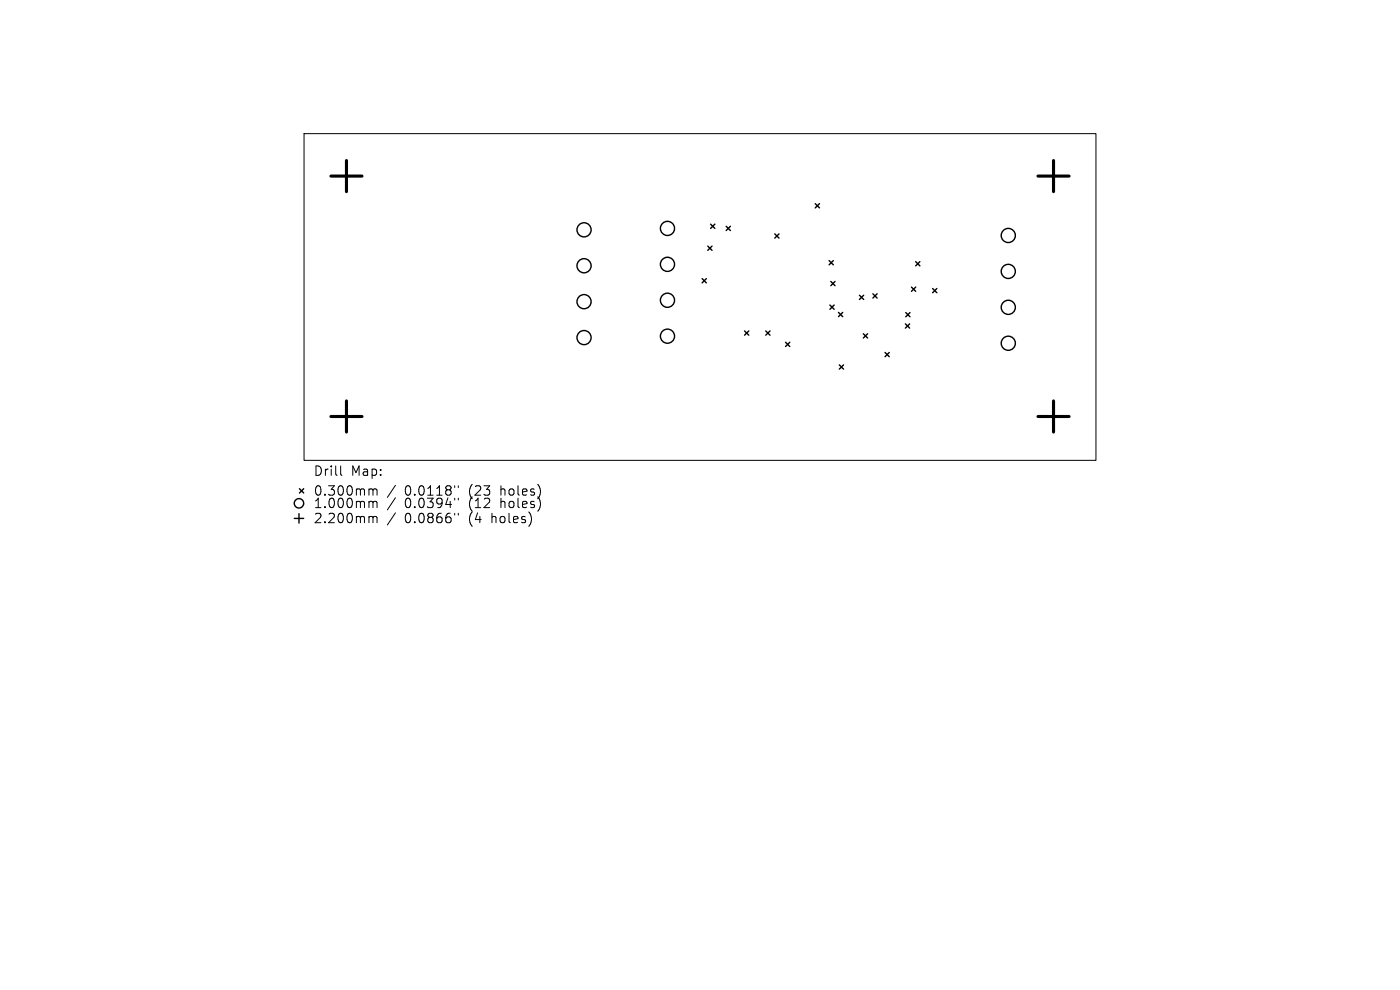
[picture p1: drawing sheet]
<svg xmlns="http://www.w3.org/2000/svg" width="297mm" height="210mm" viewBox="0 0 297 210" stroke-linecap="round" stroke-linejoin="round" font-family="sans-serif">
<defs><g id="words">
<g font-size="2.8">
<text x="66.4" y="101.2">Drill</text>
<text x="74.4" y="101.2">Map:</text>
<text x="66.4" y="105.4">0.300mm</text>
<text x="85.9" y="105.4">0.0118&quot;</text>
<text x="99.6" y="105.4">(23</text>
<text x="106.5" y="105.4">holes)</text>
<text x="66.4" y="108.1">1.000mm</text>
<text x="66.4" y="111.3">2.200mm</text>
<text x="85.9" y="108.1">0.0394&quot;</text>
<text x="85.9" y="111.3">0.0866&quot;</text>
<text x="99.6" y="108.1">(12</text>
<text x="99.6" y="111.3">(4</text>
<text x="104.6" y="111.3">holes)</text>
<text x="106.5" y="108.1">holes)</text>
</g>
</g></defs>
<g fill="none" stroke="#000" stroke-width=".21">
<path d="M64.5 28.4h168v69.3h-168zM72.3 98.8v1.8l.3 .2M78.6 103.7h.2l.3 .3M78.6 106.3h.2l.3 .3M78.6 109.5l.4 .1 .1 .2M79.1 104l.3-.3 .5 .1 .1 1.2M79.1 104v1M79.1 106.6v1.1M79.1 109.8v1.1M79.1 106.6l.3-.3 .5 .1 .1 1.3M79.1 109.8l.3-.3 .5 .1 .1 1.3M83.9 102.9l-1.7 2.6"/>
<path d="M83.9 105.6l-1.7 2.6M83.9 108.8l-1.7 2.6M96.5 103v.4M96.5 105.7v.4M96.5 108.9v.4M97.2 103v.4M97.2 105.7v.4M97.2 108.9v.4"/>
</g>
<g fill="none" stroke="#000" stroke-width=".3">
<path d="M149 59.1l.9 .9M149.9 59.1l-.9 .9M150.2 52.2l.9 .9M150.8 47.6l.9 .9M151.1 52.2l-.9 .9M151.7 47.6l-.9 .9M154.1 48l.9 .9M155 48l-.9 .9M164.4 49.6l.9 .9M165.3 49.6l-.9 .9M173 43.2l.9 .9M173.9 43.2l-.9 .9"/>
<path d="M175.9 55.3l.9 .9M176.3 59.7l.9 .9M176.8 55.3l-.9 .9M177.2 59.7l-.9 .9M194.3 55.5l.9 .9M195.2 55.5l-.9 .9M158 70.2l.9 .9M158.9 70.2l-.9 .9M162.5 70.2l.9 .9M163.4 70.2l-.9 .9M166.7 72.6l.9 .9M167.6 72.6l-.9 .9"/>
<path d="M176.1 64.7l.9 .9M177 64.7l-.9 .9M177.9 66.3l.9 .9M178.1 77.4l.9 .9M178.8 66.3l-.9 .9M179 77.4l-.9 .9M182.3 62.6l.9 .9M183.2 70.8l.9 .9M183.2 62.6l-.9 .9M184.1 70.8l-.9 .9M185.2 62.3l.9 .9M186.1 62.3l-.9 .9"/>
<path d="M187.8 74.8l.9 .9M188.7 74.8l-.9 .9M192.1 68.7l.9 .9M192.2 66.3l.9 .9M193 68.7l-.9 .9M193.1 66.3l-.9 .9M193.4 60.9l.9 .9M194.3 60.9l-.9 .9M197.9 61.2l.9 .9M198.8 61.2l-.9 .9M62.4 110h2M63.4 109v2"/>
<path d="M63.5 103.7l.9 .9M64.4 103.7l-.9 .9"/>
<circle cx="123.9" cy="56.4" r="1.5"/>
<circle cx="123.9" cy="48.8" r="1.5"/>
<circle cx="141.6" cy="56.1" r="1.5"/>
<circle cx="141.6" cy="48.5" r="1.5"/>
<circle cx="213.9" cy="50" r="1.5"/>
<circle cx="213.9" cy="57.6" r="1.5"/>
<circle cx="123.9" cy="64" r="1.5"/>
<circle cx="123.9" cy="71.6" r="1.5"/>
<circle cx="141.6" cy="71.3" r="1.5"/>
<circle cx="141.6" cy="63.7" r="1.5"/>
<circle cx="213.9" cy="72.8" r="1.5"/>
<circle cx="213.9" cy="65.2" r="1.5"/>
<circle cx="63.4" cy="106.8" r="1"/>
</g>
<path d="M70.2 37.4h6.6M73.5 34.1v6.6M220.2 37.4h6.6M223.5 34.1v6.6M70.2 88.4h6.6M73.5 85.1v6.6M220.2 88.4h6.6M223.5 85.1v6.6" fill="none" stroke="#000" stroke-width=".66"/>
<use href="#words"/>
</svg>
